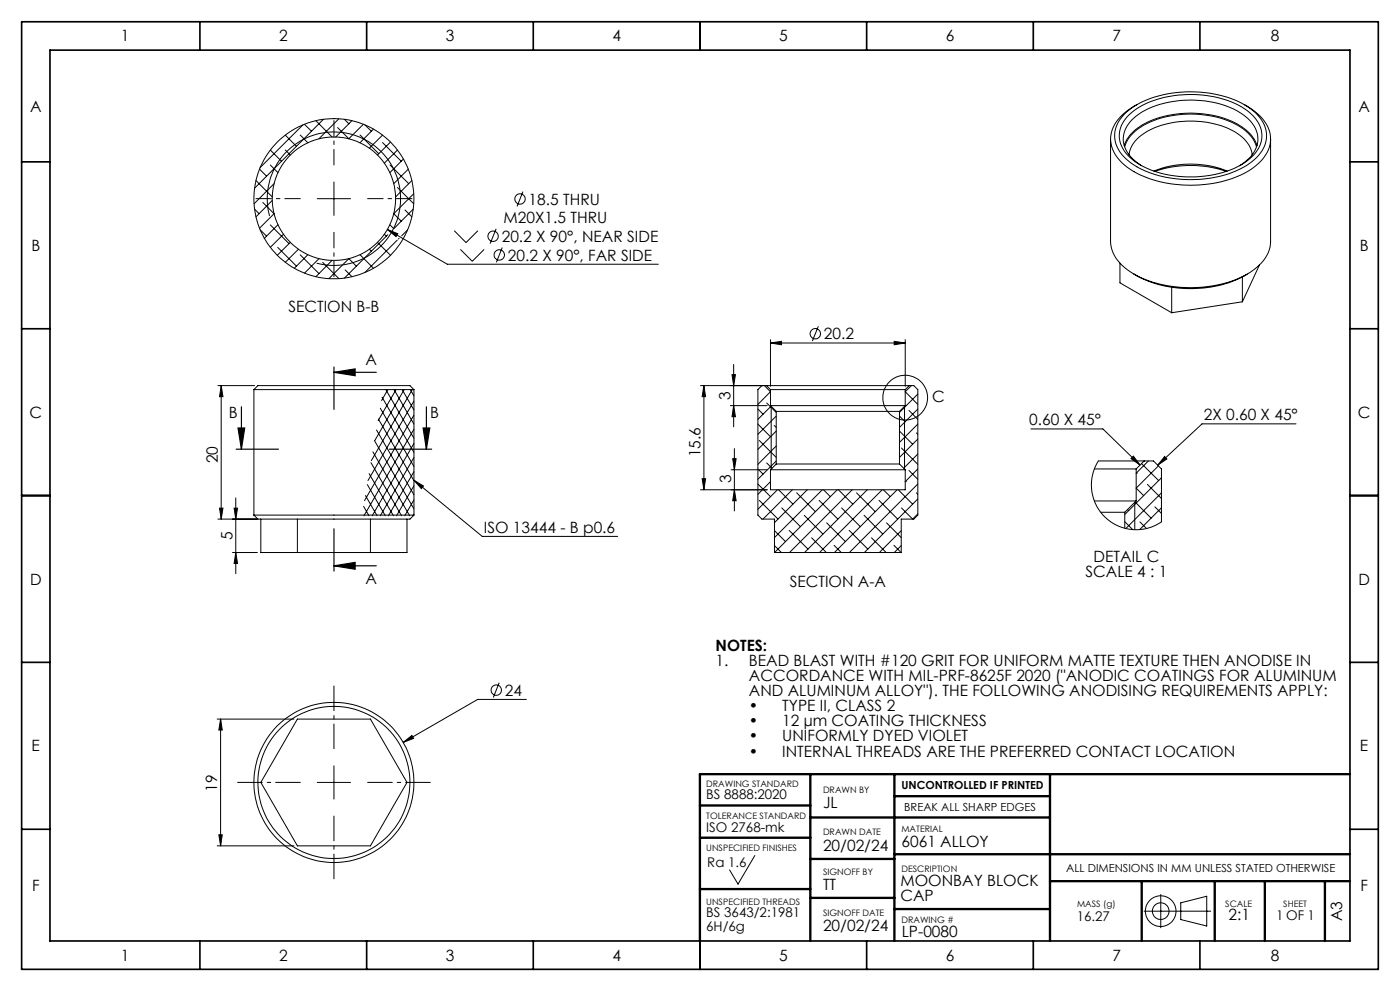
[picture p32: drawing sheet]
<svg xmlns="http://www.w3.org/2000/svg" width="420mm" height="297mm" viewBox="0 0 420 297" stroke-linecap="round" stroke-linejoin="round" font-family="sans-serif">
<defs><g id="words">
<g font-size="4.7">
<text x="36.2" y="12.4">1</text>
<text x="83.7" y="12.4">2</text>
<text x="133.7" y="12.4">3</text>
<text x="183.7" y="12.4">4</text>
<text x="233.7" y="12.4">5</text>
<text x="283.7" y="12.4">6</text>
<text x="333.7" y="12.4">7</text>
<text x="381.2" y="12.4">8</text>
<text x="9" y="33.4">A</text>
<text x="407.5" y="33.4">A</text>
<text x="158.6" y="61.3">18.5 THRU</text>
<text x="151.1" y="66.9">M20X1.5 THRU</text>
<text x="9.4" y="75.2">B</text>
<text x="150.5" y="72.5">20.2 X 90°, NEAR SIDE</text>
<text x="407.9" y="75.2">B</text>
<text x="152.4" y="78.1">20.2 X 90°, FAR SIDE</text>
<text x="86.5" y="93.6">SECTION B-B</text>
<text x="247.2" y="101.7">20.2</text>
<text x="109.7" y="109.4">A</text>
<text x="8.9" y="125.2">C</text>
<text x="68.7" y="125.4">B</text>
<text x="129" y="125.4">B</text>
<text x="219.1" y="120" transform="rotate(-90 219.1 120)">3</text>
<text x="279.7" y="120.5">C</text>
<text x="361.1" y="125.9">2X 0.60 X 45°</text>
<text x="407.4" y="125.2">C</text>
<text x="308.8" y="127.5">0.60 X 45°</text>
<text x="210.2" y="137" transform="rotate(-90 210.2 137)">15.6</text>
<text x="65.4" y="138.8" transform="rotate(-90 65.4 138.8)">20</text>
<text x="219.3" y="144.8" transform="rotate(-90 219.3 144.8)">3</text>
<text x="69.7" y="161.8" transform="rotate(-90 69.7 161.8)">5</text>
<text x="145.2" y="159.7">ISO 13444 - B p0.6</text>
<text x="325.7" y="173">SCALE 4 : 1</text>
<text x="328.1" y="168.5">DETAIL C</text>
<text x="9" y="175.2">D</text>
<text x="109.7" y="174.9">A</text>
<text x="236.9" y="175.8">SECTION A-A</text>
<text x="407.5" y="175.2">D</text>
<text x="214.7" y="195.1">NOTES:</text>
<text x="214.7" y="199.6">1.</text>
<text x="224.7" y="199.6">BEAD BLAST WITH #120 GRIT FOR UNIFORM MATTE TEXTURE THEN ANODISE IN</text>
<text x="151.5" y="208.5">24</text>
<text x="224.7" y="204.1">ACCORDANCE WITH MIL-PRF-8625F 2020 (&quot;ANODIC COATINGS FOR ALUMINUM</text>
<text x="224.7" y="208.6">AND ALUMINUM ALLOY&quot;). THE FOLLOWING ANODISING REQUIREMENTS APPLY:</text>
<text x="224.7" y="213.2">•</text>
<text x="234.7" y="213.2">TYPE II, CLASS 2</text>
<text x="224.7" y="217.7">•</text>
<text x="234.7" y="217.7">12 µm COATING THICKNESS</text>
<text x="9.5" y="225.2">E</text>
<text x="224.7" y="222.2">•</text>
<text x="224.7" y="226.7">•</text>
<text x="234.7" y="222.2">UNIFORMLY DYED VIOLET</text>
<text x="234.7" y="226.7">INTERNAL THREADS ARE THE PREFERRED CONTACT LOCATION</text>
<text x="408" y="225.2">E</text>
<text x="65.2" y="237.3" transform="rotate(-90 65.2 237.3)">19</text>
<text x="246.9" y="242.1">JL</text>
<text x="246.9" y="255">20/02/24</text>
<text x="270.4" y="253.9">6061 ALLOY</text>
<text x="9.6" y="266.9">F</text>
<text x="246.9" y="266.8">TT</text>
<text x="270.1" y="265.6">MOONBAY BLOCK</text>
<text x="408.1" y="266.9">F</text>
<text x="270.1" y="270.2">CAP</text>
<text x="368.5" y="275.9">2:1</text>
<text x="246.9" y="279.2">20/02/24</text>
<text x="270.5" y="280.7">LP-0080</text>
<text x="402.7" y="276.1" transform="rotate(-90 402.7 276.1)">A3</text>
<text x="36.2" y="287.9">1</text>
<text x="83.7" y="287.9">2</text>
<text x="133.7" y="287.9">3</text>
<text x="183.7" y="287.9">4</text>
<text x="233.7" y="287.9">5</text>
<text x="283.7" y="287.9">6</text>
<text x="333.7" y="287.9">7</text>
<text x="381.2" y="287.9">8</text>
</g>
<g font-size="4">
<text x="211.9" y="239.4">BS 8888:2020</text>
<text x="211.9" y="249.2">ISO 2768-mk</text>
<text x="212.2" y="259.8">Ra 1.6</text>
<text x="211.9" y="274.9">BS 3643/2:1981</text>
<text x="382.9" y="275.7">1 OF 1</text>
<text x="211.9" y="278.9">6H/6g</text>
<text x="323" y="276.2">16.27</text>
</g>
<g font-size="3.3">
<text x="270.4" y="236.5">UNCONTROLLED IF PRINTED</text>
<text x="271.3" y="242.9">BREAK ALL SHARP EDGES</text>
<text x="319.9" y="261.3">ALL DIMENSIONS IN MM UNLESS STATED OTHERWISE</text>
</g>
<g font-size="2.7">
<text x="211.9" y="235.7">DRAWING STANDARD</text>
<text x="246.9" y="237.6">DRAWN BY</text>
<text x="211.9" y="245.5">TOLERANCE STANDARD</text>
<text x="246.9" y="250.2">DRAWN DATE</text>
<text x="270.4" y="249.2">MATERIAL</text>
<text x="211.9" y="255">UNSPECIFIED FINISHES</text>
<text x="246.9" y="262.2">SIGNOFF BY</text>
<text x="270.4" y="261.3">DESCRIPTION</text>
<text x="211.9" y="271.2">UNSPECIFIED THREADS</text>
<text x="246.9" y="274.5">SIGNOFF DATE</text>
<text x="323.1" y="271.9">MASS (g)</text>
<text x="367.6" y="271.9">SCALE</text>
<text x="385" y="271.9">SHEET</text>
<text x="270.4" y="276.7">DRAWING #</text>
</g>
</g></defs>
<g fill="none" stroke="#000" stroke-width=".3">
<path d="M90.9 37.4l-12.9 12.8M91.3 37.2l2.2 2.1M94.8 36.2l4.8 4.9M97 35.8l-20.6 20.6M101.3 38.2l3.4 3.4M101.7 35.6l-6 6M103.3 35.8l1.4 1.3M105.6 36.2l-4.9 4.9M109 37.2l-4.4 4.4M109.5 37.4l1.9 1.9M112 38.7l-4 4.1M337.4 34.1a28.6 28.6 0 0 1 19.9-6.6 29.2 29.2 0 0 1 19.2 6.2 8.8 8.8 0 0 1 .2 13.8 28.7 28.7 0 0 1-19.1 6.3 30.1 30.1 0 0 1-19.4-5.9 8.8 8.8 0 0 1-.8-13.8z"/>
<path d="M338.5 34.6a27 27 0 0 1 18.3-6.3 29.2 29.2 0 0 1 18 5.4 8.4 8.4 0 0 1 3 10.4 17.7 17.7 0 0 1-12.1 7.9 33.4 33.4 0 0 1-24.4-3 10.1 10.1 0 0 1-5.5-8.9 8.5 8.5 0 0 1 2.7-5.5zM341.1 31.4a13.8 13.8 0 0 0-7.8 8.9 10.5 10.5 0 0 0 5.3 10.1 35.3 35.3 0 0 0 24.4 4.7 25.3 25.3 0 0 0 15.9-7.5 9 9 0 0 0-1.1-13.1l-2.1-1.6-2.4-1.5M76.8 54.1l4.9 4.9M77.9 50.7l2.1 2.1M81.1 49.5l2.3 2.2M81.1 45l3.4 3.3M82.2 55l-6 6.1M85.6 44.9l1.5 1.6M85.6 40.5l3.3 3.3M90.1 40.5l2.3 2.3M95.2 59.5h10M100.2 54.5v10.1"/>
<path d="M108 40.5l5.6 5.6M114.8 40.5l-4 3.9M114.8 42.7l5.6 5.6M117 49.5l5.6 5.6M117.2 42.6l-4 3.9M119.2 45l-3.9 3.9M119.2 56.2l4.9 4.9M121 47.7l-4.1 4M122.5 50.7l-4.4 4.4M123.5 54.1l-4.8 4.9M124.1 58.1l-6 6 2.3 2.2M156.9 57.4l-1.8 4.5"/>
<path d="M333.2 41.7v30.7a11.4 11.4 0 0 0 6.2 9.3l.8 .5M337.3 43.6a13.5 13.5 0 0 1 8.7-7.8 31.9 31.9 0 0 1 25.8 1.8 11.1 11.1 0 0 1 5.3 6M337.4 44a12.8 12.8 0 0 1 8.7-7.8 31.1 31.1 0 0 1 26.1 1.9 10.7 10.7 0 0 1 4.7 5.9M338.7 46.4a9.8 9.8 0 0 1 6.1-7.4 28.7 28.7 0 0 1 26.2 .9 9.2 9.2 0 0 1 4.6 6.5M342.5 49.7a10 10 0 0 1-5.5-8.3 10.5 10.5 0 0 1 6.5-8.3 31.2 31.2 0 0 1 29.1 1 8.7 8.7 0 0 1 4.6 9.4 11 11 0 0 1-5.3 6.2M346.2 51.3a29.6 29.6 0 0 1 22 0M346.5 51.4a33.5 33.5 0 0 1 21.4 0M381.2 41.7v30.7a11.1 11.1 0 0 1-5.5 8.7 35.4 35.4 0 0 1-24.4 4.7 30.8 30.8 0 0 1-11.1-3.6M76.4 62.7l1.3 1.3M78 68.9l2 1.9M78.8 60.7l3.4 3.3-4.3 4.4M80.9 64.7a20 20 0 0 1 17.5-25.1 20 20 0 0 1 21.7 21.7 20 20 0 0 1-25.1 17.6"/>
<path d="M81.1 67.4l5.6 5.6M81.7 60.1l-4.9 4.9M83.3 74.2l5.6 5.6M83.4 67.3l-4.1 4.1M85.1 70.2l-4 3.9M87.1 72.6l-3.9 3.9M89.5 74.7l-3.9 3.9M90.1 76.4l5.6 5.6M92.4 76.3l-4.1 4.1M95.7 77.5l-4.4 4.4M96.8 78.6l4.9 4.9M99.6 78l-4.8 4.9"/>
<path d="M104.6 77.5l2.3 2.3M104.7 77.5l-6 6M108 76.4l4 4M110.8 74.7l.6 .6M113.2 72.6l4 3.9M115.3 70.2l.6 .6M116.2 68.8l3.1 1.2-.5 .9zM116.2 68.8l18 10.4h63.3M116.3 70.3l-13 13.1M117 67.4l1 1M119.2 72l-9.7 9.7M119.7 71.4l-.2 .2"/>
<path d="M121.5 62.9l2 2.1M122.3 68.9l-1.8 1.8M124 62.7l-5.8 5.8M136.3 69.1l3.5 3.6 3.6-3.6M138.1 74.8l3.6 3.5 3.5-3.5M148.8 68.6l-1.8 4.4M150.7 74.2l-1.8 4.4M336 78.9v5.9l15.5 8.9M377.8 79.4l-5.1 11M103.5 80.9l2.1 2M245.5 97.8l-1.8 4.4M340.2 82.2a35.3 35.3 0 0 0 34 0"/>
<path d="M351.5 86.1v7.6M372.7 83v7.4M372.7 90.4l-21.2 3.3M65.4 115.6h11M66.4 115.6v40M66.4 115.6l.5 3.3h-1zM76.2 116.8l1.2-1.2h45.6l1.2 1.2M76.2 116.8h48M76.2 116.8v37.6M114.6 119.1l9.6 16.5M115.7 116.8l8.5 14.5M116.3 116.8l-1.8 3.2"/>
<path d="M118.2 116.8l6 10.3M118.8 116.8l-5.3 9.2M120.7 116.8l3.5 6.1M121.2 116.8l-8.8 15.2M123.1 116.8l1.1 1.8M123.7 116.8l-12.3 21.2M124.2 116.8v37.6M211.2 115.6l.5 3.3h-1.1zM211.2 115.6v31.2M219.6 112.3h1l-.5 3.3zM220.1 109.2v18.7M228.6 115.6l-1.2 1.2v37.6l1.2 1.2h3.7v10"/>
<path d="M229.3 115.6l1.8 1.8-3.7 3.8M229.9 115.6h42.9M229.9 115.6h-19.8M229.9 115.6l1.2 1.2M231.1 116.8h40.5M231.1 116.8v4.8M231.1 102.8l3.4-.5v1zM231.1 101.8v14M231.1 102.8h40.5M268.3 102.3l3.3 .5-3.3 .5zM271.6 116.8v4.8M271.6 101.8v14"/>
<path d="M272.8 115.6h1.3l1.2 1.2v37.6l-1.2 1.2h-3.7v10h-38.1M272.8 115.6l-1.2 1.2M273.4 115.6l-1.8 1.8 3.7 3.8M275.3 118.1l-5.5 5.5M111.3 138.7l9.2 15.9M111.9 135.4l11 19.2M112.4 132.1l11.8 20.4M113 128.9l11.2 19.4M113.5 125.6l10.6 18.4M114.1 122.3l10.1 17.5M124.2 120.2l-13.8 23.8M124.2 124.4l-14.8 25.6"/>
<path d="M124.2 128.7l-15 25.9M124.2 132.9l-12.5 21.7M124.2 137.1l-10.1 17.5M219.1 121.6h11.1M219.8 137.5h1l-.5 3.3zM220.1 121.6l.5 3.3h-1zM220.3 134.4v18.7M227.4 127.1l3.7 3.8M227.4 122.6l1.5 1.5M227.8 132l5.1 5.1M230 138.7l1.6 1.6M230 120.8l2.9 2.8"/>
<path d="M231.1 121.6h40.5M231.1 121.6l1.8 1.7M231.3 121.7l-3.9 4M231.4 121.8v18.8M232.3 127.5l.6 .6M232.9 123.3h36.9M232.9 139.1h36.9M232.9 123.3v15.8M232.9 139.1l-1.8 1.7M232.9 124.7l-5.5 5.5M232.9 129.2l-5.5 5.5M232.9 133.7l-5.5 5.5"/>
<path d="M232.9 138.1l-5.5 5.5M269.8 139.1l1.8 1.7M269.8 123.3v15.8M269.8 129.2l4 3.9M269.8 124.7l1.8 1.7M270.4 134.3l4.9 4.9M271.4 121.8v18.8M271.6 121.6l-1.8 1.7M272.7 123l2.6 2.7M274.9 129.7l.4 .5M275.3 122.6l-5.5 5.5M275.3 127.1l-5.5 5.5"/>
<path d="M275.3 131.6l-5.5 5.5M275.3 136.1l-4.2 4.2M309.3 128.5h21.6l11.1 10.9M329.4 138.3l16.6-.2 2.4 2.4v15.9l-1.8 1.1-2.1 .8-2.4 .4h-2.5l-2.3-.4-1.8-.6-2.1-1.2-1.8-1.4-1.5-1.8-1.1-1.7-1-2.3-.4-2-.2-2.3 .2-2.1 .7-2.4zM340 136.7l2 2.7-2.7-2zM342.4 138.9l5.2 5.1M343.3 138.1l-2.4 2.4M344.5 138.1l-3.6 3.7M347.5 139.6l-6.6 6.7 2.2 2.3M349.4 136.8l.7 .7-2.8 1.9zM388.8 127h-28.2l-13.3 12.4M65.4 155.6h11.8"/>
<path d="M65.9 152.3h1l-.5 3.3zM70.2 152.3h1.1l-.6 3.3zM70.7 149.2v22.7M76.2 154.4h48M76.2 154.4l1.2 1.2h45.6l1.2-1.2M78.2 155.6v10h43.9v-10M89.2 155.6v10M109.1 151.8l1.6 2.8M109.6 148.5l3.5 6.1M110.2 145.2l5.4 9.4M110.7 142l7.3 12.6M111.1 155.6v10"/>
<path d="M124.2 143.9l20.5 16.9h40.6M124.2 143.9l2.8 1.8-.6 .7zM124.2 141.4l-7.7 13.2M124.2 145.6l-5.2 9M124.2 149.8l-2.8 4.8M124.2 154.1l-.3 .5M210.1 146.8h20.1M210.6 143.5h1.1l-.5 3.3zM219.3 140.8h10.9M220.3 146.8l.5 3.3h-1zM227.4 145.1l3.7 3.7M227.4 140.5l1.5 1.6"/>
<path d="M227.8 150l5.6 5.6M231.1 140.8h40.5M231.1 140.8v6h40.5v-6M231.1 144.4l-3.7 3.8M232.3 159l3.4 3.3M233.2 146.8l-5.8 5.8M233.6 146.8l4.3 4.3M234.5 152.2l5.6 5.6M236.7 159l5.7 5.6M237.7 146.8l-8.8 8.8M239 147.7l5.6 5.6M241.3 154.4l5.6 5.7"/>
<path d="M242.2 146.8l-9.9 9.8M245.7 150l5.7 5.6M246.7 146.8l-14.4 14.3M247.1 146.8l2 2M248 156.7l5.6 5.6M251.2 146.8l-18.8 18.8M251.5 146.8l4.3 4.3M252.5 152.2l5.6 5.6M254.7 159l5.7 5.6M255.7 146.8l-18.8 18.8M257 147.7l5.6 5.6M259.2 154.4l5.6 5.7"/>
<path d="M260.2 146.8l-18.8 18.8M263.7 150l5.6 5.6M264.7 146.8l-18.8 18.8M265 146.8l2.1 2M266 156.7l4.4 4.4M269.1 146.8l-18.8 18.8M269.5 146.8l4.3 4.3M270.4 159l-6.6 6.6M270.4 152.2l3.4 3.4 1.5-1.6M271.6 144.4h.1M272.7 141l2.6 2.6M274.9 147.7l.4 .5"/>
<path d="M275.3 140.5l-3.7 3.9M275.3 145.1l-20.5 20.5M275.3 149.5l-16 16.1M328.3 140.5h12.6M328.3 150.1h12.6M330.2 153.5h7.2M337.4 156.3l2.4 2.4M337.4 153.5v4.8M338.3 152.7l.3 .3M340.4 150.5v8.2M340.5 150.5l4.8 4.8M340.9 141.8h.1"/>
<path d="M340.9 150.1l-3.5 3.4M340.9 140.5v9.6M342 156.4l2 2M344.2 145.2l4.2 4.2M346.5 151.9l1.9 2M348.4 143.2l-11 11M348.4 147.7l-10.7 10.7M348.4 152.2l-6.5 6.5M69.7 165.6h7.5M70.7 165.6l.6 3.3h-1.1zM232.3 163.5l2.1 2.1M243.5 161.2l4.4 4.4"/>
<path d="M250.2 163.4l2.2 2.2M261.4 161.2l4.5 4.4M268.2 163.4l2.1 2.2M270.4 163.5l-2.1 2.1M65.2 215.5h23M66.2 215.5v38M66.2 215.5l.5 3.3h-1zM89.2 215.5h21.9l11 19-11 19h-21.9l-11-19zM149.8 204.6l-1.8 4.5M157.9 209.6h-14.6l-22.3 12.9M95.2 234.5h10M100.2 229.5v10"/>
<path d="M121 222.5l2.6-2.1 .5 .9zM65.2 253.5h23M65.7 250.2h1l-.5 3.3zM226.4 256.4l-5 8.6-2.5-4.3M343.2 273.1h20M348.2 268.1v10M354.2 270.6l7.8-2v8.9l-7.8-1.9z"/>
<circle cx="100.2" cy="59.6" r="18.5"/>
<circle cx="100.2" cy="59.6" r="24"/>
<circle cx="156" cy="59.6" r="1.55"/>
<circle cx="147.9" cy="70.8" r="1.55"/>
<circle cx="149.8" cy="76.4" r="1.55"/>
<circle cx="244.6" cy="100" r="1.56"/>
<circle cx="271.6" cy="119.2" r="6.7"/>
<circle cx="148.9" cy="206.8" r="1.55"/>
<circle cx="100.2" cy="234.5" r="24"/>
<circle cx="100.2" cy="234.5" r="22.8"/>
<circle cx="348.2" cy="273.1" r="2.5"/>
<circle cx="348.2" cy="273.1" r="4.6"/>
</g>
<path d="M100.2 111.6l6.3-1v2zM100.2 111.6h12.7M100.2 110v12.7M70.8 134.6h12.7M71.4 128.3h2l-1 6.3zM72.4 121.9v12.7M116.8 134.6h12.7M126.9 128.3h2l-1 6.3zM127.9 121.9v12.7M100.2 158.5v12.7M100.2 169.6l6.3-1v2zM100.2 169.6h12.7" fill="none" stroke="#000" stroke-width=".35"/>
<path d="M90.2 234.5h-19M100.2 224.5v-19M110.2 234.5h19M100.2 244.5v19" fill="none" stroke="#000" stroke-width=".3" stroke-dasharray="15.2 1.3 1.3 1.3" stroke-dashoffset="7.6" stroke-linecap="butt"/>
<path d="M90.2 59.5h-13.5M100.2 49.5v-13.5M110.2 59.5h13.5M100.2 69.5v13.5" fill="none" stroke="#000" stroke-width=".3" stroke-dasharray="15.2 1.3 1.3 1.3" stroke-dashoffset="10.4" stroke-linecap="butt"/>
<g fill="none" stroke="#000" stroke-width=".5">
<path d="M6.5 6.5h407v284h-407zM15 15h390v267h-390zM60 6.5v8.5M110 6.5v8.5M160 6.5v8.5M210 6.5v8.5M260 6.5v8.5M310 6.5v8.5M360 6.5v8.5M6.5 48.5h8.5M405 48.5h8.5M6.5 98.5h8.5"/>
<path d="M405 98.5h8.5M6.5 148.5h8.5M405 148.5h8.5M6.5 198.5h8.5M405 198.5h8.5M6.5 248.5h8.5M405 248.5h8.5M60 282v8.5M110 282v8.5M160 282v8.5M210 282v8.5M260 282v8.5"/>
<path d="M310 282v8.5M360 282v8.5"/>
</g>
<g fill="none" stroke="#000" stroke-width=".7">
<path d="M243.1 232v50M268.3 232v50M268.3 238.6h46.7M315 232v50M405 232h-195v50M210 241.4h33.1M210 251.1h33.1M243.1 245h71.9M243.1 257.4h25.2M268.3 256h136.7M210 266.4h33.1M243.1 269.1h25.2"/>
<path d="M268.3 272.4h46.7M315 264.1h90M342.5 264.1v17.9M364.4 264.1v17.9M379.4 264.1v17.9M397.5 264.1v17.9"/>
</g>
<g fill="#000">
<path d="M124.2 143.9l2.8 1.8-.6 .7z"/>
<path d="M66.4 115.6l.5 3.3h-1zM65.9 152.3h1l-.5 3.3zM70.2 152.3h1.1l-.6 3.3zM70.7 165.6l.6 3.3h-1.1zM219.6 112.3h1l-.5 3.3zM220.1 121.6l.5 3.3h-1zM211.2 115.6l.5 3.3h-1.1zM210.6 143.5h1.1l-.5 3.3z"/>
<path d="M100.2 111.6l6.3-1v2zM100.2 169.6l6.3-1v2z"/>
<path d="M231.1 102.8l3.4-.5v1zM268.3 102.3l3.3 .5-3.3 .5z"/>
<path d="M126.9 128.3h2l-1 6.3zM71.4 128.3h2l-1 6.3z"/>
<path d="M349.4 136.8l.7 .7-2.8 1.9zM340 136.7l2 2.7-2.7-2z"/>
<path d="M220.3 146.8l.5 3.3h-1zM219.8 137.5h1l-.5 3.3z"/>
<path d="M66.2 215.5l.5 3.3h-1zM65.7 250.2h1l-.5 3.3z"/>
<path d="M121 222.5l3.1-1.2-.5-.9zM116.2 68.8l2.6 2.1 .5-.9z"/>
</g>
<use href="#words"/>
</svg>
